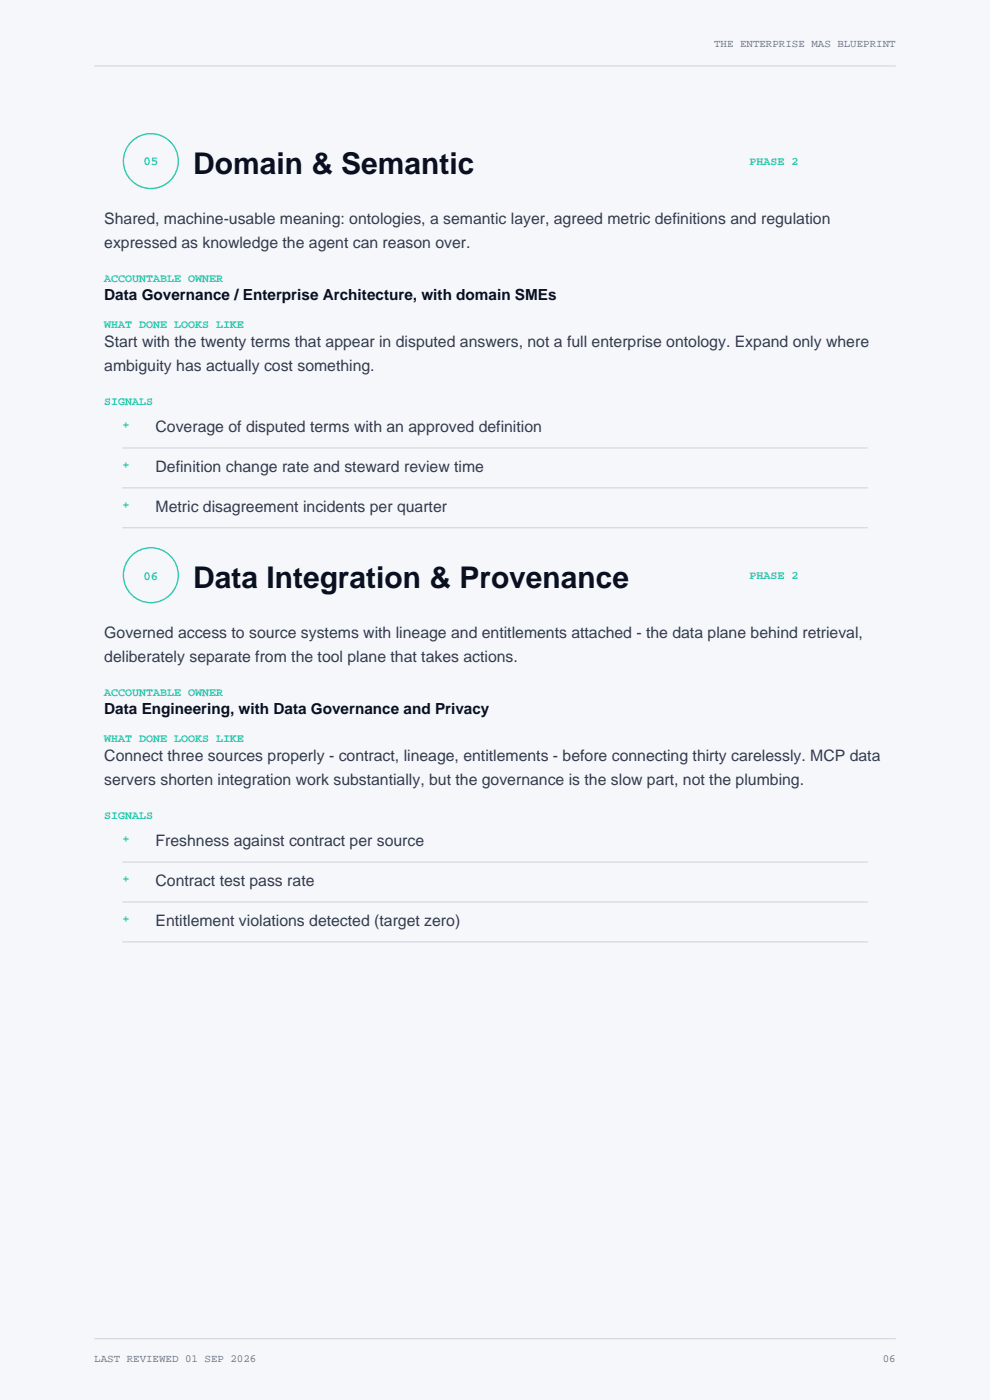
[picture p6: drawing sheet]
<svg xmlns="http://www.w3.org/2000/svg" width="210mm" height="297mm" viewBox="0 0 210 297" stroke-linecap="round" stroke-linejoin="round" font-family="sans-serif">
<defs><g id="words">
<g font-size="6.3" fill="#0a1020">
<text x="41" y="36.8">Domain &amp; Semantic</text>
<text x="41" y="124.7">Data Integration &amp; Provenance</text>
</g>
<g font-size="3.4" fill="#333b4d">
<text x="22.1" y="47.6">Shared, machine-usable meaning: ontologies, a semantic layer, agreed metric definitions and regulation</text>
<text x="22.1" y="52.5">expressed as knowledge the agent can reason over.</text>
<text x="22.1" y="73.7">Start with the twenty terms that appear in disputed answers, not a full enterprise ontology. Expand only where</text>
<text x="22.1" y="78.6">ambiguity has actually cost something.</text>
<text x="33" y="91.7">Coverage of disputed terms with an approved definition</text>
<text x="33" y="100.1">Definition change rate and steward review time</text>
<text x="33" y="108.6">Metric disagreement incidents per quarter</text>
<text x="22.1" y="135.4">Governed access to source systems with lineage and entitlements attached - the data plane behind retrieval,</text>
<text x="22.1" y="140.4">deliberately separate from the tool plane that takes actions.</text>
<text x="22.1" y="161.5">Connect three sources properly - contract, lineage, entitlements - before connecting thirty carelessly. MCP data</text>
<text x="22.1" y="166.5">servers shorten integration work substantially, but the governance is the slow part, not the plumbing.</text>
<text x="33" y="179.5">Freshness against contract per source</text>
<text x="33" y="188">Contract test pass rate</text>
<text x="33" y="196.5">Entitlement violations detected (target zero)</text>
</g>
<g font-size="3.2" fill="#0a1020">
<text x="22.1" y="63.7">Data Governance / Enterprise Architecture, with domain SMEs</text>
<text x="22.1" y="151.6">Data Engineering, with Data Governance and Privacy</text>
</g>
<g font-size="2.6" fill="#22c7a9">
<text x="30.4" y="35.1">05</text>
<text x="30.4" y="122.9">06</text>
</g>
<g font-size="2.5" fill="#22c7a9">
<text x="159" y="35.1">PHASE 2</text>
<text x="22.1" y="59.8">ACCOUNTABLE OWNER</text>
<text x="22.1" y="69.6">WHAT DONE LOOKS LIKE</text>
<text x="22.1" y="85.9">SIGNALS</text>
<text x="26" y="90.8">+</text>
<text x="26" y="99.3">+</text>
<text x="26" y="107.7">+</text>
<text x="159" y="122.9">PHASE 2</text>
<text x="22.1" y="147.6">ACCOUNTABLE OWNER</text>
<text x="22.1" y="157.5">WHAT DONE LOOKS LIKE</text>
<text x="22.1" y="173.7">SIGNALS</text>
<text x="26" y="178.7">+</text>
<text x="26" y="187.1">+</text>
<text x="26" y="195.6">+</text>
</g>
<g font-size="2.3" fill="#5a6577">
<text x="151.5" y="10">THE ENTERPRISE MAS BLUEPRINT</text>
<text x="20" y="289">LAST REVIEWED 01 SEP 2026</text>
<text x="187.2" y="289">06</text>
</g>
</g></defs>
<path d="M0 0h210v297h-210z" fill-rule="evenodd" fill="#f5f7fb"/>
<path d="M20 14h170M26 95h158M26 103.5h158M26 112h158M26 182.9h158M26 191.4h158M26 199.8h158M20 284h170" fill="none" stroke="#cbd1dc" stroke-width=".21"/>
<g fill="none" stroke="#22c7a9" stroke-width=".28">
<circle cx="32" cy="34.2" r="5.8"/>
<circle cx="32" cy="122" r="5.8"/>
</g>
<use href="#words"/>
</svg>
